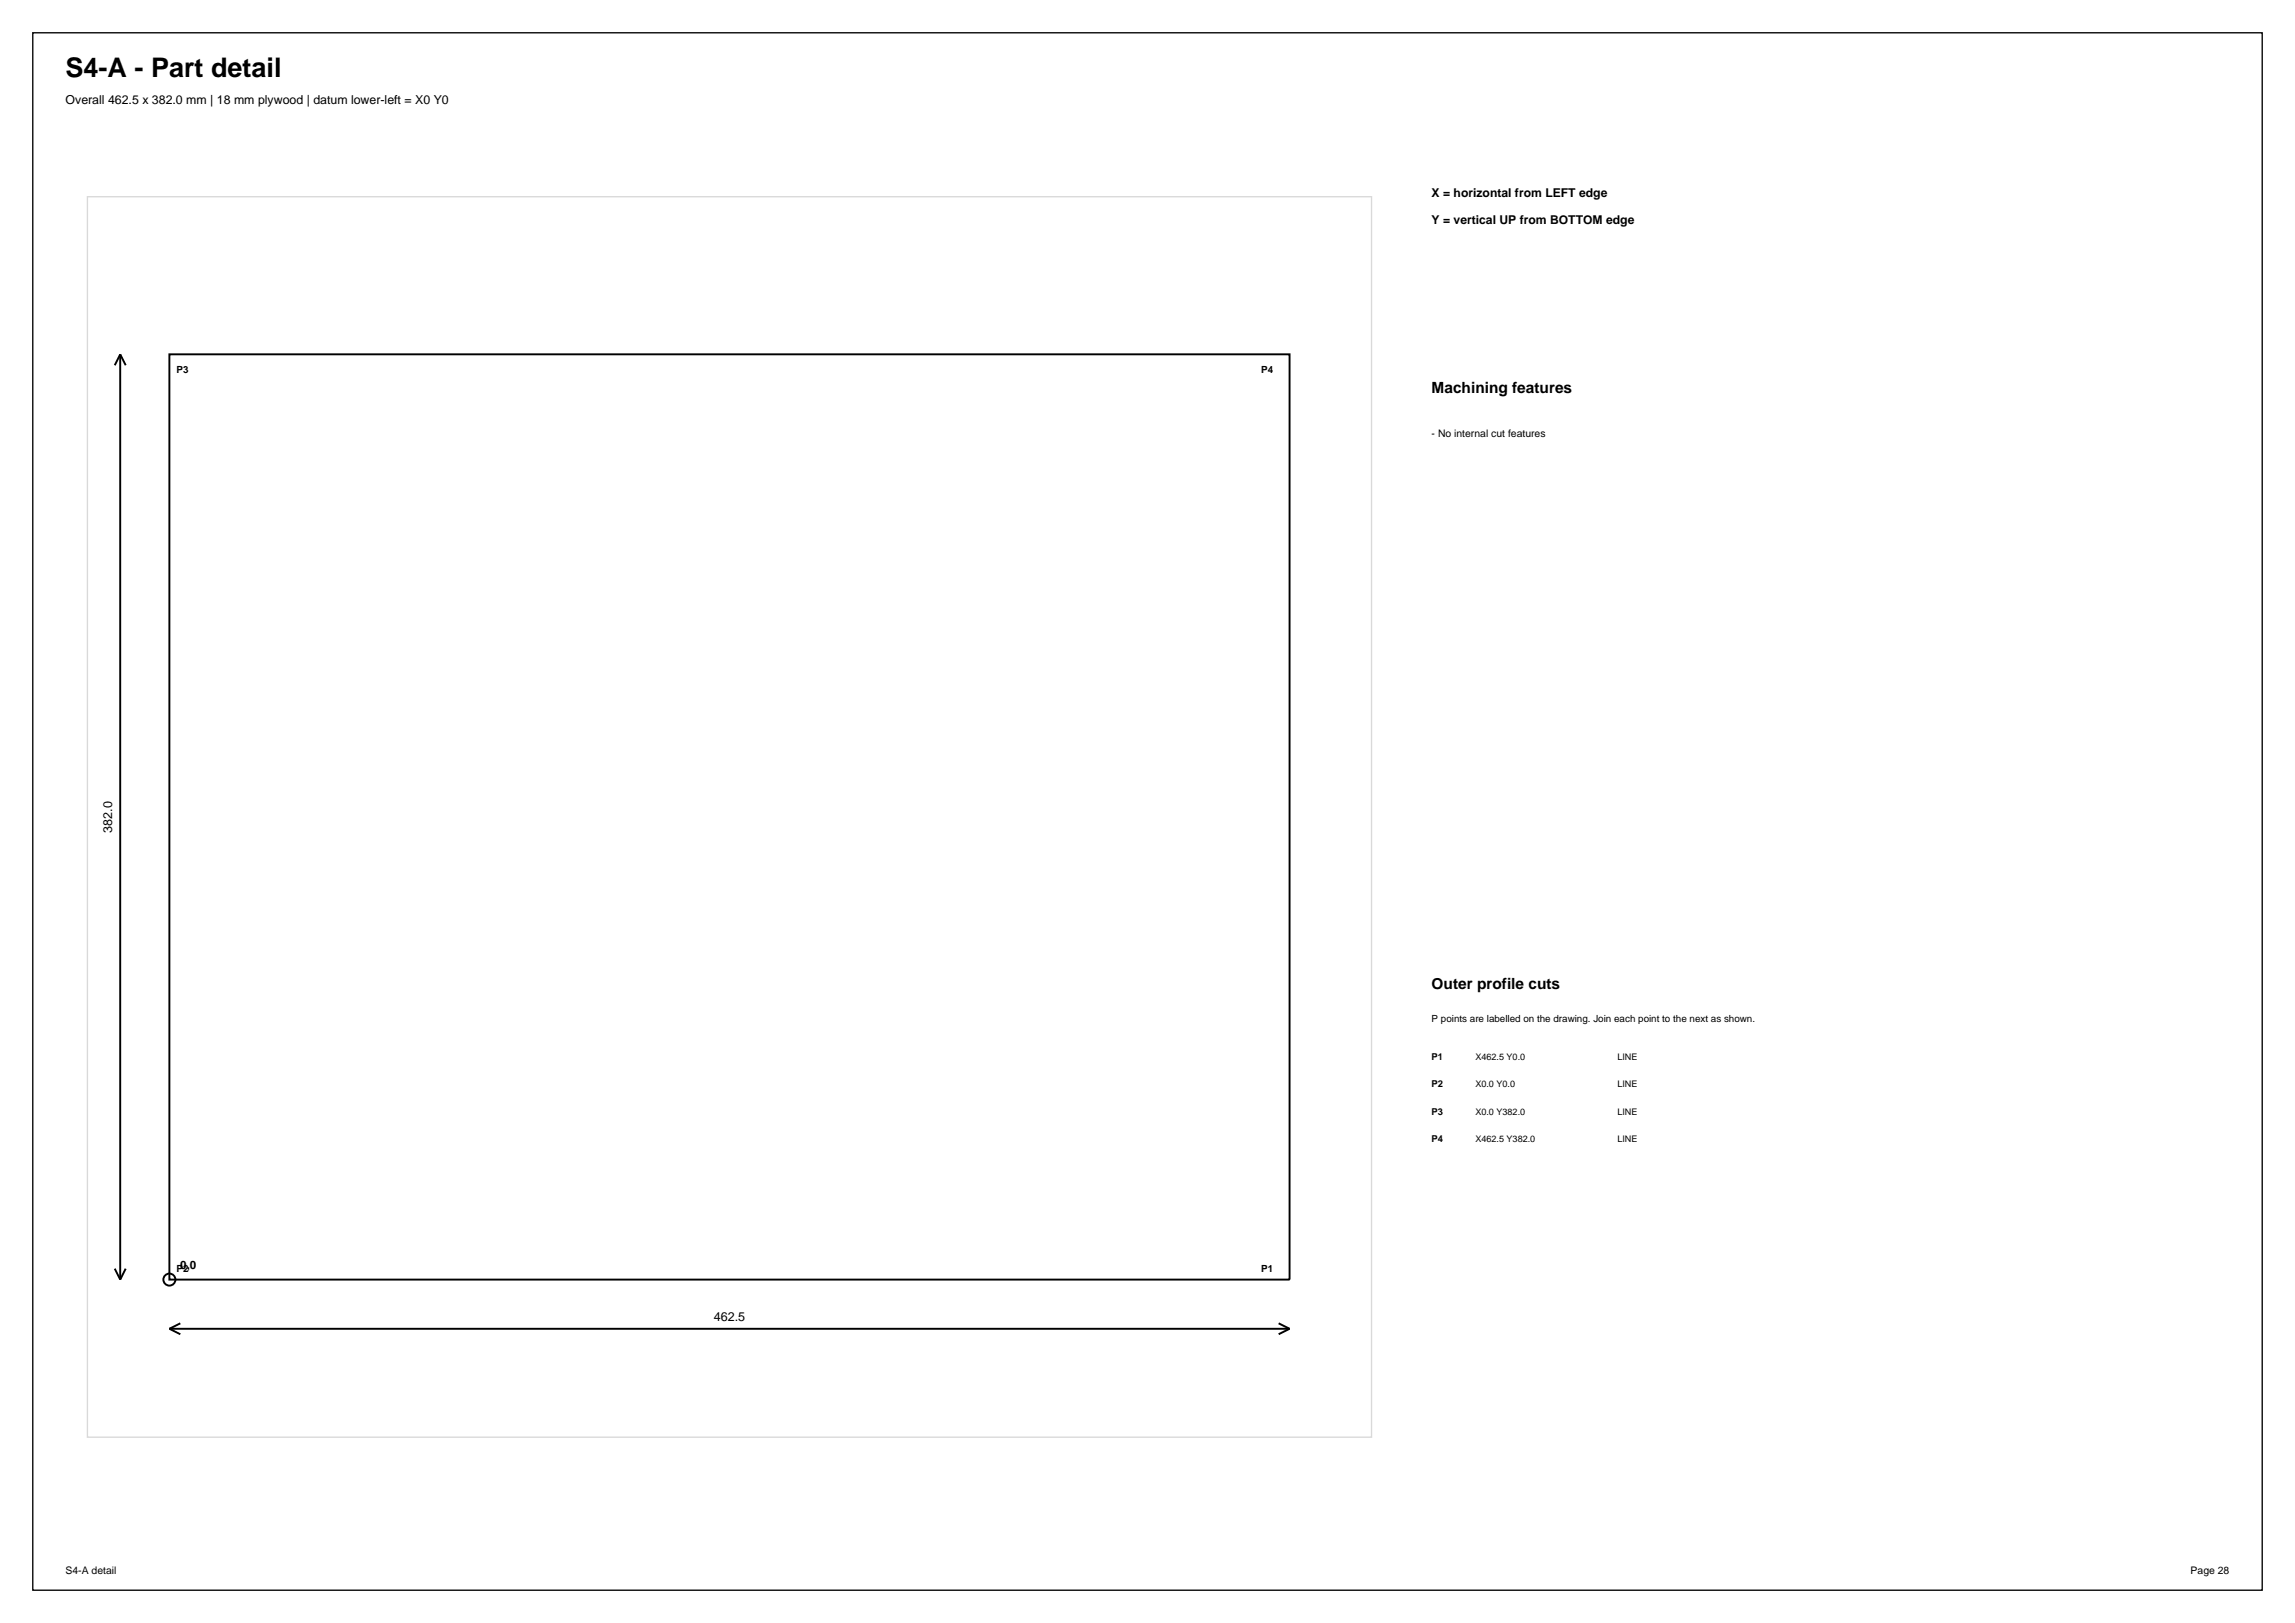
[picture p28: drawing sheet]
<svg xmlns="http://www.w3.org/2000/svg" width="420mm" height="297mm" viewBox="0 0 420 297" stroke-linecap="round" stroke-linejoin="round" font-family="sans-serif">
<defs><g id="words">
<text font-size="4.9" x="12" y="14">S4-A - Part detail</text>
<g font-size="2.8">
<text x="262" y="72">Machining features</text>
<text x="262" y="181">Outer profile cuts</text>
</g>
<g font-size="2.3">
<text x="12" y="19">Overall 462.5 x 382.0 mm | 18 mm plywood | datum lower-left = X0 Y0</text>
<text x="20.5" y="152.4" transform="rotate(-90 20.5 152.4)">382.0</text>
<text x="130.6" y="241.7">462.5</text>
</g>
<g font-size="2.2">
<text x="262" y="36">X = horizontal from LEFT edge</text>
<text x="262" y="41">Y = vertical UP from BOTTOM edge</text>
</g>
<text font-size="2.1" x="33" y="232.2">0,0</text>
<g font-size="1.9">
<text x="262" y="80">- No internal cut features</text>
<text x="12" y="288">S4-A detail</text>
<text x="400.9" y="288">Page 28</text>
</g>
<g font-size="1.8">
<text x="32.3" y="68.2">P3</text>
<text x="230.8" y="68.2">P4</text>
<text x="262" y="187">P points are labelled on the drawing. Join each point to the next as shown.</text>
<text x="32.3" y="232.9">P2</text>
<text x="230.8" y="232.9">P1</text>
</g>
<g font-size="1.7">
<text x="262" y="194">P1</text>
<text x="270" y="194">X462.5 Y0.0</text>
<text x="296" y="194">LINE</text>
<text x="262" y="199">P2</text>
<text x="270" y="199">X0.0 Y0.0</text>
<text x="296" y="199">LINE</text>
<text x="262" y="204">P3</text>
<text x="262" y="209">P4</text>
<text x="270" y="204">X0.0 Y382.0</text>
<text x="270" y="209">X462.5 Y382.0</text>
<text x="296" y="204">LINE</text>
<text x="296" y="209">LINE</text>
</g>
</g></defs>
<path d="M6 6h408v285h-408z" fill="none" stroke="#000" stroke-width=".25"/>
<path d="M16 36h235v227h-235z" fill="none" stroke="#d9d9d9" stroke-width=".25"/>
<g fill="none" stroke="#000" stroke-width=".35">
<path d="M22 64.8v169.4M22 64.8l-1 2M22 64.8l1 2M31 64.8h205v169.4h-205zM21 232.2l1 2M23 232.2l-1 2M31 243.2h205M31 243.2l2 1M33 242.2l-2 1M234 242.2l2 1M236 243.2l-2 1"/>
<circle cx="31" cy="234.2" r="1.1"/>
</g>
<use href="#words"/>
</svg>
